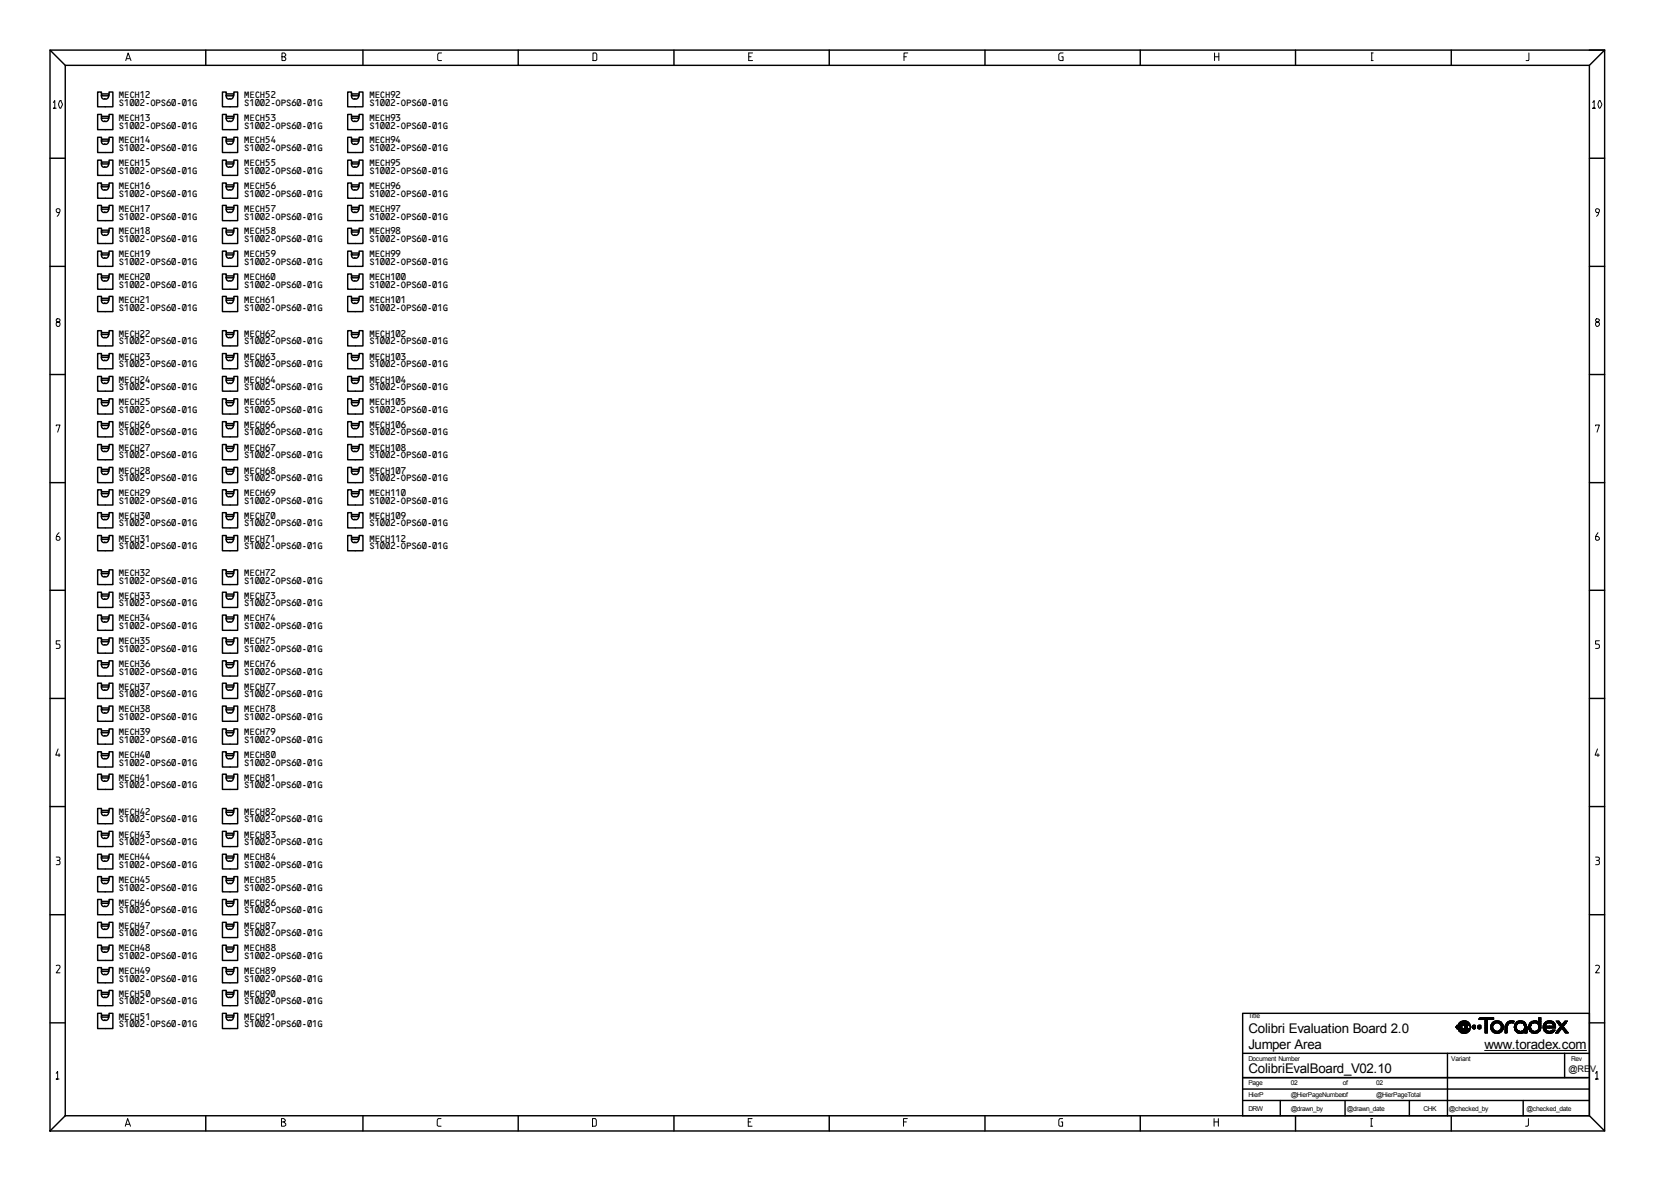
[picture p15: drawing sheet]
<svg xmlns="http://www.w3.org/2000/svg" width="297mm" height="210mm" viewBox="0 0 297 210" stroke-linecap="round" stroke-linejoin="round" font-family="sans-serif">
<defs><g id="words">
<g font-size="2.4">
<text x="221.9" y="183.7">Colibri Evaluation Board 2.0</text>
<text x="221.9" y="190.7">ColibriEvalBoard_V02.10</text>
<text x="221.9" y="186.4">Jumper Area</text>
<text x="222" y="186.4">.</text>
<text x="263.9" y="186.5">www.toradex.com</text>
</g>
<g font-size="1.8">
<text x="21.1" y="17.5">MECH12</text>
<text x="43.3" y="17.5">MECH52</text>
<text x="65.6" y="17.5">MECH92</text>
<text x="21.1" y="18.8">S1002-OPS60-01G</text>
<text x="21.1" y="22.9">S1002-OPS60-01G</text>
<text x="21.1" y="21.5">MECH13</text>
<text x="43.3" y="18.8">S1002-OPS60-01G</text>
<text x="43.3" y="21.5">MECH53</text>
<text x="43.3" y="22.9">S1002-OPS60-01G</text>
<text x="65.6" y="18.8">S1002-OPS60-01G</text>
<text x="65.6" y="21.5">MECH93</text>
<text x="65.6" y="22.9">S1002-OPS60-01G</text>
<text x="21.1" y="26.9">S1002-OPS60-01G</text>
<text x="21.1" y="25.5">MECH14</text>
<text x="21.1" y="29.6">MECH15</text>
<text x="43.3" y="25.5">MECH54</text>
<text x="43.3" y="26.9">S1002-OPS60-01G</text>
<text x="43.3" y="29.6">MECH55</text>
<text x="65.6" y="25.5">MECH94</text>
<text x="65.6" y="26.9">S1002-OPS60-01G</text>
<text x="65.6" y="29.6">MECH95</text>
<text x="21.1" y="30.9">S1002-OPS60-01G</text>
<text x="21.1" y="35">S1002-OPS60-01G</text>
<text x="21.1" y="33.6">MECH16</text>
<text x="43.3" y="30.9">S1002-OPS60-01G</text>
<text x="43.3" y="33.6">MECH56</text>
<text x="43.3" y="35">S1002-OPS60-01G</text>
<text x="65.6" y="30.9">S1002-OPS60-01G</text>
<text x="65.6" y="33.6">MECH96</text>
<text x="65.6" y="35">S1002-OPS60-01G</text>
<text x="21.1" y="39">S1002-OPS60-01G</text>
<text x="21.1" y="37.7">MECH17</text>
<text x="21.1" y="41.7">MECH18</text>
<text x="43.3" y="37.7">MECH57</text>
<text x="43.3" y="39">S1002-OPS60-01G</text>
<text x="43.3" y="41.7">MECH58</text>
<text x="65.6" y="37.7">MECH97</text>
<text x="65.6" y="39">S1002-OPS60-01G</text>
<text x="65.6" y="41.7">MECH98</text>
<text x="21.1" y="43">S1002-OPS60-01G</text>
<text x="21.1" y="47.1">S1002-OPS60-01G</text>
<text x="21.1" y="45.7">MECH19</text>
<text x="43.3" y="43">S1002-OPS60-01G</text>
<text x="43.3" y="45.7">MECH59</text>
<text x="43.3" y="47.1">S1002-OPS60-01G</text>
<text x="65.6" y="43">S1002-OPS60-01G</text>
<text x="65.6" y="45.7">MECH99</text>
<text x="65.6" y="47.1">S1002-OPS60-01G</text>
<text x="21.1" y="51.2">S1002-OPS60-01G</text>
<text x="21.1" y="49.8">MECH20</text>
<text x="21.1" y="53.9">MECH21</text>
<text x="43.3" y="49.8">MECH60</text>
<text x="43.3" y="51.2">S1002-OPS60-01G</text>
<text x="43.3" y="53.9">MECH61</text>
<text x="65.6" y="49.8">MECH100</text>
<text x="65.6" y="51.2">S1002-OPS60-01G</text>
<text x="65.6" y="53.9">MECH101</text>
<text x="21.1" y="55.2">S1002-OPS60-01G</text>
<text x="21.1" y="59.9">MECH22</text>
<text x="43.3" y="55.2">S1002-OPS60-01G</text>
<text x="43.3" y="59.9">MECH62</text>
<text x="65.6" y="55.2">S1002-OPS60-01G</text>
<text x="65.6" y="59.9">MECH102</text>
<text x="21.1" y="61.2">S1002-OPS60-01G</text>
<text x="21.1" y="65.3">S1002-OPS60-01G</text>
<text x="21.1" y="63.9">MECH23</text>
<text x="43.3" y="61.2">S1002-OPS60-01G</text>
<text x="43.3" y="63.9">MECH63</text>
<text x="43.3" y="65.3">S1002-OPS60-01G</text>
<text x="65.6" y="61.2">S1002-OPS60-01G</text>
<text x="65.6" y="65.3">S1002-OPS60-01G</text>
<text x="65.6" y="63.9">MECH103</text>
<text x="21.1" y="69.4">S1002-OPS60-01G</text>
<text x="21.1" y="68">MECH24</text>
<text x="43.3" y="68">MECH64</text>
<text x="43.3" y="69.4">S1002-OPS60-01G</text>
<text x="65.6" y="69.4">S1002-OPS60-01G</text>
<text x="65.6" y="68">MECH104</text>
<text x="21.1" y="73.4">S1002-OPS60-01G</text>
<text x="21.1" y="72.1">MECH25</text>
<text x="21.1" y="77.4">S1002-OPS60-01G</text>
<text x="21.1" y="76">MECH26</text>
<text x="43.3" y="72.1">MECH65</text>
<text x="43.3" y="73.4">S1002-OPS60-01G</text>
<text x="43.3" y="76">MECH66</text>
<text x="43.3" y="77.4">S1002-OPS60-01G</text>
<text x="65.6" y="73.4">S1002-OPS60-01G</text>
<text x="65.6" y="72.1">MECH105</text>
<text x="65.6" y="77.4">S1002-OPS60-01G</text>
<text x="65.6" y="76">MECH106</text>
<text x="21.1" y="81.5">S1002-OPS60-01G</text>
<text x="21.1" y="80.1">MECH27</text>
<text x="43.3" y="81.5">S1002-OPS60-01G</text>
<text x="43.3" y="80.1">MECH67</text>
<text x="65.6" y="80.1">MECH108</text>
<text x="65.6" y="81.5">S1002-OPS60-01G</text>
<text x="21.1" y="85.5">S1002-OPS60-01G</text>
<text x="21.1" y="84.2">MECH28</text>
<text x="21.1" y="89.6">S1002-OPS60-01G</text>
<text x="21.1" y="88.2">MECH29</text>
<text x="43.3" y="85.5">S1002-OPS60-01G</text>
<text x="43.3" y="84.2">MECH68</text>
<text x="43.3" y="89.6">S1002-OPS60-01G</text>
<text x="43.3" y="88.2">MECH69</text>
<text x="65.6" y="84.2">MECH107</text>
<text x="65.6" y="85.5">S1002-OPS60-01G</text>
<text x="65.6" y="89.6">S1002-OPS60-01G</text>
<text x="65.6" y="88.2">MECH110</text>
<text x="21.1" y="93.6">S1002-OPS60-01G</text>
<text x="21.1" y="92.2">MECH30</text>
<text x="43.3" y="93.6">S1002-OPS60-01G</text>
<text x="43.3" y="92.2">MECH70</text>
<text x="65.6" y="93.6">S1002-OPS60-01G</text>
<text x="65.6" y="92.2">MECH109</text>
<text x="21.1" y="97.6">S1002-OPS60-01G</text>
<text x="21.1" y="96.3">MECH31</text>
<text x="43.3" y="97.6">S1002-OPS60-01G</text>
<text x="43.3" y="96.3">MECH71</text>
<text x="65.6" y="97.6">S1002-OPS60-01G</text>
<text x="65.6" y="96.3">MECH112</text>
<text x="21.1" y="103.7">S1002-OPS60-01G</text>
<text x="21.1" y="102.4">MECH32</text>
<text x="21.1" y="107.8">S1002-OPS60-01G</text>
<text x="21.1" y="106.4">MECH33</text>
<text x="43.3" y="103.7">S1002-OPS60-01G</text>
<text x="43.3" y="102.4">MECH72</text>
<text x="43.3" y="107.8">S1002-OPS60-01G</text>
<text x="43.3" y="106.4">MECH73</text>
<text x="21.1" y="111.8">S1002-OPS60-01G</text>
<text x="21.1" y="110.4">MECH34</text>
<text x="43.3" y="111.8">S1002-OPS60-01G</text>
<text x="43.3" y="110.4">MECH74</text>
<text x="21.1" y="115.8">S1002-OPS60-01G</text>
<text x="21.1" y="114.5">MECH35</text>
<text x="21.1" y="119.9">S1002-OPS60-01G</text>
<text x="21.1" y="118.5">MECH36</text>
<text x="43.3" y="115.8">S1002-OPS60-01G</text>
<text x="43.3" y="114.5">MECH75</text>
<text x="43.3" y="119.9">S1002-OPS60-01G</text>
<text x="43.3" y="118.5">MECH76</text>
<text x="21.1" y="124">S1002-OPS60-01G</text>
<text x="21.1" y="122.6">MECH37</text>
<text x="43.3" y="124">S1002-OPS60-01G</text>
<text x="43.3" y="122.6">MECH77</text>
<text x="21.1" y="127.9">S1002-OPS60-01G</text>
<text x="21.1" y="126.6">MECH38</text>
<text x="21.1" y="130.7">MECH39</text>
<text x="43.3" y="127.9">S1002-OPS60-01G</text>
<text x="43.3" y="126.6">MECH78</text>
<text x="43.3" y="130.7">MECH79</text>
<text x="21.1" y="132">S1002-OPS60-01G</text>
<text x="21.1" y="136.1">S1002-OPS60-01G</text>
<text x="21.1" y="134.7">MECH40</text>
<text x="43.3" y="132">S1002-OPS60-01G</text>
<text x="43.3" y="136.1">S1002-OPS60-01G</text>
<text x="43.3" y="134.7">MECH80</text>
<text x="21.1" y="140.1">S1002-OPS60-01G</text>
<text x="21.1" y="138.8">MECH41</text>
<text x="43.3" y="140.1">S1002-OPS60-01G</text>
<text x="43.3" y="138.8">MECH81</text>
<text x="21.1" y="146.1">S1002-OPS60-01G</text>
<text x="21.1" y="144.8">MECH42</text>
<text x="21.1" y="148.9">MECH43</text>
<text x="43.3" y="146.1">S1002-OPS60-01G</text>
<text x="43.3" y="144.8">MECH82</text>
<text x="43.3" y="148.9">MECH83</text>
<text x="21.1" y="150.2">S1002-OPS60-01G</text>
<text x="21.1" y="154.3">S1002-OPS60-01G</text>
<text x="21.1" y="152.9">MECH44</text>
<text x="43.3" y="150.2">S1002-OPS60-01G</text>
<text x="43.3" y="154.3">S1002-OPS60-01G</text>
<text x="43.3" y="152.9">MECH84</text>
<text x="21.1" y="158.3">S1002-OPS60-01G</text>
<text x="21.1" y="157">MECH45</text>
<text x="21.1" y="161">MECH46</text>
<text x="43.3" y="158.3">S1002-OPS60-01G</text>
<text x="43.3" y="157">MECH85</text>
<text x="43.3" y="161">MECH86</text>
<text x="21.1" y="162.3">S1002-OPS60-01G</text>
<text x="21.1" y="166.4">S1002-OPS60-01G</text>
<text x="21.1" y="165">MECH47</text>
<text x="43.3" y="162.3">S1002-OPS60-01G</text>
<text x="43.3" y="166.4">S1002-OPS60-01G</text>
<text x="43.3" y="165">MECH87</text>
<text x="21.1" y="170.4">S1002-OPS60-01G</text>
<text x="21.1" y="169.1">MECH48</text>
<text x="21.1" y="173.2">MECH49</text>
<text x="43.3" y="169.1">MECH88</text>
<text x="43.3" y="170.4">S1002-OPS60-01G</text>
<text x="43.3" y="173.2">MECH89</text>
<text x="21.1" y="174.5">S1002-OPS60-01G</text>
<text x="21.1" y="178.5">S1002-OPS60-01G</text>
<text x="21.1" y="177.1">MECH50</text>
<text x="43.3" y="174.5">S1002-OPS60-01G</text>
<text x="43.3" y="177.1">MECH90</text>
<text x="43.3" y="178.5">S1002-OPS60-01G</text>
<text x="21.1" y="182.6">S1002-OPS60-01G</text>
<text x="21.1" y="181.2">MECH51</text>
<text x="43.3" y="181.2">MECH91</text>
<text x="43.3" y="182.6">S1002-OPS60-01G</text>
</g>
<text font-size="1.6" x="278.8" y="190.5">@REV</text>
<g font-size="1.2">
<text x="221.9" y="180.9">Title</text>
<text x="221.9" y="188.7">Document Number</text>
<text x="258" y="188.7">Variant</text>
<text x="279.3" y="188.7">Rev</text>
<text x="221.9" y="192.8">Page</text>
<text x="221.9" y="194.9">HierP</text>
<text x="221.9" y="197.5">DRW</text>
<text x="229.4" y="197.5">@drawn_by</text>
<text x="229.4" y="194.9">@HierPageNumberof</text>
<text x="229.4" y="192.8">02</text>
<text x="238.7" y="192.8">of</text>
<text x="239.4" y="197.5">@drawn_date</text>
<text x="244.6" y="194.9">@HierPageTotal</text>
<text x="244.6" y="192.8">02</text>
<text x="253.1" y="197.5">CHK</text>
<text x="257.6" y="197.5">@checked_by</text>
<text x="271.4" y="197.5">@checked_date</text>
</g>
</g></defs>
<g fill="none" stroke="#000" stroke-width=".25">
<path d="M8.9 8.9h276.3v192.1h-276.3zM8.9 8.9l2.7 2.7M11.6 11.6h270.9v186.7h-270.9zM18 16.7v-.3h-.6v2.6h2.7v-2.6h-.7v.3M18 16.9a.51 .51 0 0 0 .2 .6 .51 .51 0 0 0 .5 .1 .47 .47 0 0 0 .6-.5l-.1-.2M18 16.7h1.4v.3h-1.4zM36.6 8.9v2.7M40.2 16.7v-.3h-.7v2.6h2.7v-2.6h-.6v.3M40.2 16.9v.1a.47 .47 0 0 0 .6 .6v-.1M40.2 16.7h1.4v.3h-1.4zM41.4 16.9v.1a.47 .47 0 0 1-.4 .6l-.1-.1M62.5 16.7v-.3h-.7v2.6h2.7v-2.6h-.7v.3"/>
<path d="M62.5 16.9a.51 .51 0 0 0 .1 .6 .51 .51 0 0 0 .6 .1 .47 .47 0 0 0 .6-.5l-.1-.2M62.5 16.7h1.3v.3h-1.3zM64.5 8.9v2.7M92.1 8.9v2.7M119.8 8.9v2.7M147.4 8.9v2.7M175.1 8.9v2.7M202.7 8.9v2.7M230.3 8.9v2.7M258 8.9v2.7M282.5 8.9h2.7l-2.7 2.7M8.9 28.1h2.7"/>
<path d="M18 20.7v-.4h-.6v2.7h2.7v-2.7h-.7v.4M18 21a.49 .49 0 0 0 .7 .6 .47 .47 0 0 0 .6-.5l-.1-.1M18 20.7h1.4v.3h-1.4zM18 24.7v-.3h-.6v2.7h2.7v-2.7h-.7v.3M18 25a.51 .51 0 0 0 .2 .5 .51 .51 0 0 0 .5 .1 .47 .47 0 0 0 .6-.4l-.1-.2M18 24.7h1.4v.4h-1.4zM18 28.8v-.3h-.6v2.7h2.7v-2.7h-.7v.3M18 29.1a.51 .51 0 0 0 .2 .5 .51 .51 0 0 0 .5 .1 .47 .47 0 0 0 .6-.5l-.1-.1M18 28.8h1.4v.3h-1.4zM18 32.9v-.4h-.6v2.7h2.7v-2.7h-.7v.4M18 33.1a.51 .51 0 0 0 .2 .6 .51 .51 0 0 0 .5 .1 .47 .47 0 0 0 .6-.5l-.1-.2M18 32.9h1.4v.3h-1.4z"/>
<path d="M18 36.8v-.3h-.6v2.7h2.7v-2.7h-.7v.3M18 37.2a.49 .49 0 0 0 .7 .5 .47 .47 0 0 0 .6-.4l-.1-.1M18 36.8h1.4v.4h-1.4zM40.2 20.7v-.4h-.7v2.7h2.7v-2.7h-.6v.4M40.2 21v.1a.5 .5 0 0 0 .5 .5l.1-.1M40.2 20.7h1.4v.3h-1.4zM40.2 24.7v-.3h-.7v2.7h2.7v-2.7h-.6v.3M40.2 25v.1a.47 .47 0 0 0 .6 .5M40.2 24.7h1.4v.4h-1.4zM40.2 28.8v-.3h-.7v2.7h2.7v-2.7h-.6v.3M40.2 29.1a.47 .47 0 0 0 .6 .6v-.1M40.2 28.8h1.4v.3h-1.4z"/>
<path d="M40.2 32.9v-.4h-.7v2.7h2.7v-2.7h-.6v.4M40.2 33.1v.1a.47 .47 0 0 0 .6 .6v-.1M40.2 32.9h1.4v.3h-1.4zM40.2 36.8v-.3h-.7v2.7h2.7v-2.7h-.6v.3M40.2 37.2a.5 .5 0 0 0 .5 .6l.1-.1M40.2 36.8h1.4v.4h-1.4zM41.4 21v.1a.46 .46 0 0 1-.4 .5l-.1-.1M41.4 25v.1a.47 .47 0 0 1-.4 .6l-.1-.1M41.4 29.1a.47 .47 0 0 1-.4 .6l-.1-.1M41.4 33.1v.1a.47 .47 0 0 1-.4 .6l-.1-.1M41.4 37.2a.46 .46 0 0 1-.4 .6l-.1-.1M62.5 20.7v-.4h-.7v2.7h2.7v-2.7h-.7v.4"/>
<path d="M62.5 21a.49 .49 0 0 0 .7 .6 .47 .47 0 0 0 .6-.5l-.1-.1M62.5 20.7h1.3v.3h-1.3zM62.5 24.7v-.3h-.7v2.7h2.7v-2.7h-.7v.3M62.5 25a.51 .51 0 0 0 .1 .5 .51 .51 0 0 0 .6 .1 .47 .47 0 0 0 .6-.4l-.1-.2M62.5 24.7h1.3v.4h-1.3zM62.5 28.8v-.3h-.7v2.7h2.7v-2.7h-.7v.3M62.5 29.1a.51 .51 0 0 0 .1 .5 .51 .51 0 0 0 .6 .1 .47 .47 0 0 0 .6-.5l-.1-.1M62.5 28.8h1.3v.3h-1.3zM62.5 32.9v-.4h-.7v2.7h2.7v-2.7h-.7v.4M62.5 33.1a.51 .51 0 0 0 .1 .6 .51 .51 0 0 0 .6 .1 .47 .47 0 0 0 .6-.5l-.1-.2M62.5 32.9h1.3v.3h-1.3zM62.5 36.8v-.3h-.7v2.7h2.7v-2.7h-.7v.3"/>
<path d="M62.5 37.2a.49 .49 0 0 0 .7 .5 .47 .47 0 0 0 .6-.4l-.1-.1M62.5 36.8h1.3v.4h-1.3zM282.5 28.1h2.7M8.9 47.3h2.7M18 40.9v-.3h-.6v2.7h2.7v-2.7h-.7v.3M18 41.2a.51 .51 0 0 0 .2 .5 .51 .51 0 0 0 .5 .1 .47 .47 0 0 0 .6-.5l-.1-.1M18 40.9h1.4v.3h-1.4zM18 45v-.4h-.6v2.7h2.7v-2.7h-.7v.4M18 45.2a.51 .51 0 0 0 .2 .6 .51 .51 0 0 0 .5 .1 .47 .47 0 0 0 .6-.5l-.1-.2M18 45h1.4v.3h-1.4zM18 49v-.3h-.6v2.7h2.7v-2.7h-.7v.3M18 49.3a.51 .51 0 0 0 .2 .5 .51 .51 0 0 0 .5 .1 .47 .47 0 0 0 .6-.4l-.1-.2"/>
<path d="M18 49h1.4v.4h-1.4zM18 53v-.3h-.6v2.7h2.7v-2.7h-.7v.3M18 53.4a.49 .49 0 0 0 .7 .5 .47 .47 0 0 0 .6-.5h-.1M18 53h1.4v.4h-1.4zM18 59.1v-.3h-.6v2.7h2.7v-2.7h-.7v.3M18 59.4a.51 .51 0 0 0 .2 .5 .51 .51 0 0 0 .5 .1 .47 .47 0 0 0 .6-.5l-.1-.1M18 59.1h1.4v.4h-1.4zM40.2 40.9v-.3h-.7v2.7h2.7v-2.7h-.6v.3M40.2 41.2a.47 .47 0 0 0 .6 .6M40.2 40.9h1.4v.3h-1.4zM40.2 45v-.4h-.7v2.7h2.7v-2.7h-.6v.4M40.2 45.2v.1a.47 .47 0 0 0 .6 .6v-.1"/>
<path d="M40.2 45h1.4v.3h-1.4zM40.2 49v-.3h-.7v2.7h2.7v-2.7h-.6v.3M40.2 49.3v.1a.47 .47 0 0 0 .6 .5M40.2 49h1.4v.4h-1.4zM40.2 53v-.3h-.7v2.7h2.7v-2.7h-.6v.3M40.2 53.4a.5 .5 0 0 0 .5 .5h.1M40.2 53h1.4v.4h-1.4zM40.2 59.1v-.3h-.7v2.7h2.7v-2.7h-.6v.3M40.2 59.4v.1a.47 .47 0 0 0 .6 .5M40.2 59.1h1.4v.4h-1.4zM41.4 41.2a.47 .47 0 0 1-.4 .6h-.1M41.4 45.2v.1a.47 .47 0 0 1-.4 .6l-.1-.1"/>
<path d="M41.4 49.3v.1a.47 .47 0 0 1-.4 .6l-.1-.1M41.4 53.4a.46 .46 0 0 1-.4 .5h-.1M41.4 59.4v.1a.47 .47 0 0 1-.4 .5h-.1M62.5 40.9v-.3h-.7v2.7h2.7v-2.7h-.7v.3M62.5 41.2a.51 .51 0 0 0 .1 .5 .51 .51 0 0 0 .6 .1 .47 .47 0 0 0 .6-.5l-.1-.1M62.5 40.9h1.3v.3h-1.3zM62.5 45v-.4h-.7v2.7h2.7v-2.7h-.7v.4M62.5 45.2a.51 .51 0 0 0 .1 .6 .51 .51 0 0 0 .6 .1 .47 .47 0 0 0 .6-.5l-.1-.2M62.5 45h1.3v.3h-1.3zM62.5 49v-.3h-.7v2.7h2.7v-2.7h-.7v.3M62.5 49.3a.51 .51 0 0 0 .1 .5 .51 .51 0 0 0 .6 .1 .47 .47 0 0 0 .6-.4l-.1-.2M62.5 49h1.3v.4h-1.3z"/>
<path d="M62.5 53v-.3h-.7v2.7h2.7v-2.7h-.7v.3M62.5 53.4a.49 .49 0 0 0 .7 .5 .47 .47 0 0 0 .6-.5h-.1M62.5 53h1.3v.4h-1.3zM62.5 59.1v-.3h-.7v2.7h2.7v-2.7h-.7v.3M62.5 59.4a.51 .51 0 0 0 .1 .5 .51 .51 0 0 0 .6 .1 .47 .47 0 0 0 .6-.5l-.1-.1M62.5 59.1h1.3v.4h-1.3zM282.5 47.3h2.7M8.9 66.6h2.7M18 63.2v-.4h-.6v2.7h2.7v-2.7h-.7v.4M18 63.4a.51 .51 0 0 0 .2 .6 .51 .51 0 0 0 .5 .1 .47 .47 0 0 0 .6-.5l-.1-.2M18 63.2h1.4v.3h-1.4zM18 67.2v-.3h-.6v2.6h2.7v-2.6h-.7v.3"/>
<path d="M18 67.5a.51 .51 0 0 0 .2 .5 .51 .51 0 0 0 .5 .1 .47 .47 0 0 0 .6-.4l-.1-.2M18 67.2h1.4v.4h-1.4zM18 71.2v-.3h-.6v2.7h2.7v-2.7h-.7v.3M18 71.6a.49 .49 0 0 0 .7 .5 .47 .47 0 0 0 .6-.5h-.1M18 71.2h1.4v.4h-1.4zM18 75.3v-.4h-.6v2.8h2.7v-2.8h-.7v.4M18 75.5a.51 .51 0 0 0 .2 .6 .51 .51 0 0 0 .5 .1 .47 .47 0 0 0 .6-.5l-.1-.2M18 75.3h1.4v.3h-1.4zM18 79.3v-.3h-.6v2.7h2.7v-2.7h-.7v.3M18 79.6a.51 .51 0 0 0 .2 .5 .51 .51 0 0 0 .5 .1 .47 .47 0 0 0 .6-.4l-.1-.2M18 79.3h1.4v.4h-1.4zM40.2 63.2v-.4h-.7v2.7h2.7v-2.7h-.6v.4"/>
<path d="M40.2 63.4v.1a.47 .47 0 0 0 .6 .6v-.1M40.2 63.2h1.4v.3h-1.4zM40.2 67.2v-.3h-.7v2.6h2.7v-2.6h-.6v.3M40.2 67.5v.1a.47 .47 0 0 0 .6 .5M40.2 67.2h1.4v.4h-1.4zM40.2 71.2v-.3h-.7v2.7h2.7v-2.7h-.6v.3M40.2 71.6a.5 .5 0 0 0 .5 .6l.1-.1M40.2 71.2h1.4v.4h-1.4zM40.2 75.3v-.4h-.7v2.8h2.7v-2.8h-.6v.4M40.2 75.5v.1a.47 .47 0 0 0 .6 .6v-.1M40.2 75.3h1.4v.3h-1.4zM40.2 79.3v-.3h-.7v2.7h2.7v-2.7h-.6v.3"/>
<path d="M40.2 79.6v.1a.47 .47 0 0 0 .6 .5M40.2 79.3h1.4v.4h-1.4zM41.4 63.4v.1a.47 .47 0 0 1-.4 .6l-.1-.1M41.4 67.5v.1a.47 .47 0 0 1-.4 .6l-.1-.1M41.4 71.6a.46 .46 0 0 1-.4 .6l-.1-.1M41.4 75.5v.1a.47 .47 0 0 1-.4 .6l-.1-.1M41.4 79.6v.1a.47 .47 0 0 1-.4 .6l-.1-.1M62.5 63.2v-.4h-.7v2.7h2.7v-2.7h-.7v.4M62.5 63.4a.51 .51 0 0 0 .1 .6 .51 .51 0 0 0 .6 .1 .47 .47 0 0 0 .6-.5l-.1-.2M62.5 63.2h1.3v.3h-1.3zM62.5 67.2v-.3h-.7v2.6h2.7v-2.6h-.7v.3M62.5 67.5a.51 .51 0 0 0 .1 .5 .51 .51 0 0 0 .6 .1 .47 .47 0 0 0 .6-.4l-.1-.2"/>
<path d="M62.5 67.2h1.3v.4h-1.3zM62.5 71.2v-.3h-.7v2.7h2.7v-2.7h-.7v.3M62.5 71.6a.49 .49 0 0 0 .7 .5 .47 .47 0 0 0 .6-.5h-.1M62.5 71.2h1.3v.4h-1.3zM62.5 75.3v-.4h-.7v2.8h2.7v-2.8h-.7v.4M62.5 75.5a.51 .51 0 0 0 .1 .6 .51 .51 0 0 0 .6 .1 .47 .47 0 0 0 .6-.5l-.1-.2M62.5 75.3h1.3v.3h-1.3zM62.5 79.3v-.3h-.7v2.7h2.7v-2.7h-.7v.3M62.5 79.6a.51 .51 0 0 0 .1 .5 .51 .51 0 0 0 .6 .1 .47 .47 0 0 0 .6-.4l-.1-.2M62.5 79.3h1.3v.4h-1.3zM282.5 66.6h2.7M8.9 85.8h2.7"/>
<path d="M18 83.4v-.3h-.6v2.7h2.7v-2.7h-.7v.3M18 83.7a.51 .51 0 0 0 .2 .5 .51 .51 0 0 0 .5 .1 .47 .47 0 0 0 .6-.5l-.1-.1M18 83.4h1.4v.3h-1.4zM18 87.4v-.3h-.6v2.7h2.7v-2.7h-.7v.3M18 87.7a.49 .49 0 0 0 .7 .6 .47 .47 0 0 0 .6-.5l-.1-.1M18 87.4h1.4v.3h-1.4zM18 91.5v-.4h-.6v2.7h2.7v-2.7h-.7v.4M18 91.7a.51 .51 0 0 0 .2 .5 .51 .51 0 0 0 .5 .1 .47 .47 0 0 0 .6-.4l-.1-.2M18 91.5h1.4v.3h-1.4zM18 95.5v-.3h-.6v2.7h2.7v-2.7h-.7v.3M18 95.8a.51 .51 0 0 0 .2 .5 .51 .51 0 0 0 .5 .1 .47 .47 0 0 0 .6-.5l-.1-.1M18 95.5h1.4v.4h-1.4z"/>
<path d="M40.2 83.4v-.3h-.7v2.7h2.7v-2.7h-.6v.3M40.2 83.7a.47 .47 0 0 0 .6 .6M40.2 83.4h1.4v.3h-1.4zM40.2 87.4v-.3h-.7v2.7h2.7v-2.7h-.6v.3M40.2 87.7v.1a.5 .5 0 0 0 .5 .5l.1-.1M40.2 87.4h1.4v.3h-1.4zM40.2 91.5v-.4h-.7v2.7h2.7v-2.7h-.6v.4M40.2 91.7v.1a.47 .47 0 0 0 .6 .5M40.2 91.5h1.4v.3h-1.4zM40.2 95.5v-.3h-.7v2.7h2.7v-2.7h-.6v.3M40.2 95.8v.1a.47 .47 0 0 0 .6 .5M40.2 95.5h1.4v.4h-1.4z"/>
<path d="M41.4 83.7a.47 .47 0 0 1-.4 .6h-.1M41.4 87.7v.1a.46 .46 0 0 1-.4 .5l-.1-.1M41.4 91.7v.1a.47 .47 0 0 1-.4 .6l-.1-.1M41.4 95.8v.1a.47 .47 0 0 1-.4 .5h-.1M62.5 83.4v-.3h-.7v2.7h2.7v-2.7h-.7v.3M62.5 83.7a.51 .51 0 0 0 .1 .5 .51 .51 0 0 0 .6 .1 .47 .47 0 0 0 .6-.5l-.1-.1M62.5 83.4h1.3v.3h-1.3zM62.5 87.4v-.3h-.7v2.7h2.7v-2.7h-.7v.3M62.5 87.7a.49 .49 0 0 0 .7 .6 .47 .47 0 0 0 .6-.5l-.1-.1M62.5 87.4h1.3v.3h-1.3zM62.5 91.5v-.4h-.7v2.7h2.7v-2.7h-.7v.4M62.5 91.7a.51 .51 0 0 0 .1 .5 .51 .51 0 0 0 .6 .1 .47 .47 0 0 0 .6-.4l-.1-.2"/>
<path d="M62.5 91.5h1.3v.3h-1.3zM62.5 95.5v-.3h-.7v2.7h2.7v-2.7h-.7v.3M62.5 95.8a.51 .51 0 0 0 .1 .5 .51 .51 0 0 0 .6 .1 .47 .47 0 0 0 .6-.5l-.1-.1M62.5 95.5h1.3v.4h-1.3zM282.5 85.8h2.7M8.9 104.9h2.7M18 101.6v-.3h-.6v2.6h2.7v-2.6h-.7v.3M18 101.9a.51 .51 0 0 0 .2 .5 .51 .51 0 0 0 .5 .1 .47 .47 0 0 0 .6-.5l-.1-.1M18 101.6h1.4v.4h-1.4zM18 105.6v-.3h-.6v2.7h2.7v-2.7h-.7v.3M18 105.9a.49 .49 0 0 0 .7 .6 .47 .47 0 0 0 .6-.5l-.1-.1M18 105.6h1.4v.3h-1.4z"/>
<path d="M18 109.7v-.4h-.6v2.7h2.7v-2.7h-.7v.4M18 109.9a.51 .51 0 0 0 .2 .5 .51 .51 0 0 0 .5 .1 .47 .47 0 0 0 .6-.4l-.1-.2M18 109.7h1.4v.3h-1.4zM18 113.7v-.3h-.6v2.7h2.7v-2.7h-.7v.3M18 114a.51 .51 0 0 0 .2 .5 .51 .51 0 0 0 .5 .1 .47 .47 0 0 0 .6-.5l-.1-.1M18 113.7h1.4v.4h-1.4zM18 117.8v-.4h-.6v2.8h2.7v-2.8h-.7v.4M18 118a.51 .51 0 0 0 .2 .6 .51 .51 0 0 0 .5 .1 .47 .47 0 0 0 .6-.5l-.1-.2M18 117.8h1.4v.3h-1.4zM40.2 101.6v-.3h-.7v2.6h2.7v-2.6h-.6v.3M40.2 101.9v.1a.47 .47 0 0 0 .6 .5M40.2 101.6h1.4v.4h-1.4z"/>
<path d="M40.2 105.6v-.3h-.7v2.7h2.7v-2.7h-.6v.3M40.2 105.9v.1a.5 .5 0 0 0 .5 .5l.1-.1M40.2 105.6h1.4v.3h-1.4zM40.2 109.7v-.4h-.7v2.7h2.7v-2.7h-.6v.4M40.2 109.9v.1a.47 .47 0 0 0 .6 .5M40.2 109.7h1.4v.3h-1.4zM40.2 113.7v-.3h-.7v2.7h2.7v-2.7h-.6v.3M40.2 114v.1a.47 .47 0 0 0 .6 .5M40.2 113.7h1.4v.4h-1.4zM40.2 117.8v-.4h-.7v2.8h2.7v-2.8h-.6v.4M40.2 118v.1a.47 .47 0 0 0 .6 .6v-.1M40.2 117.8h1.4v.3h-1.4z"/>
<path d="M41.4 101.9v.1a.47 .47 0 0 1-.4 .5h-.1M41.4 105.9v.1a.46 .46 0 0 1-.4 .5l-.1-.1M41.4 109.9v.1a.47 .47 0 0 1-.4 .6l-.1-.1M41.4 114v.1a.47 .47 0 0 1-.4 .6l-.1-.1M41.4 118v.1a.47 .47 0 0 1-.4 .6l-.1-.1M282.5 104.9h2.7M8.9 124.1h2.7M18 121.8v-.4h-.6v2.7h2.7v-2.7h-.7v.4M18 122.1a.49 .49 0 0 0 .7 .6 .47 .47 0 0 0 .6-.5l-.1-.1M18 121.8h1.4v.3h-1.4zM18 125.8v-.3h-.6v2.7h2.7v-2.7h-.7v.3M18 126.1a.51 .51 0 0 0 .2 .5 .51 .51 0 0 0 .5 .1 .47 .47 0 0 0 .6-.4l-.1-.2"/>
<path d="M18 125.8h1.4v.4h-1.4zM18 129.9v-.3h-.6v2.7h2.7v-2.7h-.7v.3M18 130.1a.51 .51 0 0 0 .2 .6 .51 .51 0 0 0 .5 .1 .47 .47 0 0 0 .6-.5l-.1-.2M18 129.9h1.4v.3h-1.4zM18 134v-.4h-.6v2.7h2.7v-2.7h-.7v.4M18 134.2a.51 .51 0 0 0 .2 .5 .51 .51 0 0 0 .5 .1 .47 .47 0 0 0 .6-.4l-.1-.2M18 134h1.4v.3h-1.4zM18 137.9v-.3h-.6v2.7h2.7v-2.7h-.7v.3M18 138.3a.49 .49 0 0 0 .7 .5 .47 .47 0 0 0 .6-.4l-.1-.1M18 137.9h1.4v.4h-1.4zM40.2 121.8v-.4h-.7v2.7h2.7v-2.7h-.6v.4M40.2 122.1a.5 .5 0 0 0 .5 .6l.1-.1"/>
<path d="M40.2 121.8h1.4v.3h-1.4zM40.2 125.8v-.3h-.7v2.7h2.7v-2.7h-.6v.3M40.2 126.1v.1a.47 .47 0 0 0 .6 .5M40.2 125.8h1.4v.4h-1.4zM40.2 129.9v-.3h-.7v2.7h2.7v-2.7h-.6v.3M40.2 130.1v.1a.47 .47 0 0 0 .6 .6v-.1M40.2 129.9h1.4v.3h-1.4zM40.2 134v-.4h-.7v2.7h2.7v-2.7h-.6v.4M40.2 134.2v.1a.47 .47 0 0 0 .6 .5M40.2 134h1.4v.3h-1.4zM40.2 137.9v-.3h-.7v2.7h2.7v-2.7h-.6v.3M40.2 138.3a.5 .5 0 0 0 .5 .6l.1-.1"/>
<path d="M40.2 137.9h1.4v.4h-1.4zM41.4 122.1a.46 .46 0 0 1-.4 .6l-.1-.1M41.4 126.1v.1a.47 .47 0 0 1-.4 .6l-.1-.1M41.4 130.1v.1a.47 .47 0 0 1-.4 .6l-.1-.1M41.4 134.2v.1a.47 .47 0 0 1-.4 .6l-.1-.1M41.4 138.3a.46 .46 0 0 1-.4 .6l-.1-.1M282.5 124.1h2.7M8.9 143.4h2.7M18 144v-.3h-.6v2.7h2.7v-2.7h-.7v.3M18 144.3a.51 .51 0 0 0 .2 .5 .51 .51 0 0 0 .5 .1 .47 .47 0 0 0 .6-.4l-.1-.2M18 144h1.4v.4h-1.4zM18 148.1v-.3h-.6v2.7h2.7v-2.7h-.7v.3"/>
<path d="M18 148.4a.51 .51 0 0 0 .2 .5 .51 .51 0 0 0 .5 .1 .47 .47 0 0 0 .6-.5l-.1-.1M18 148.1h1.4v.3h-1.4zM18 152.2v-.4h-.6v2.6h2.7v-2.6h-.7v.4M18 152.4a.51 .51 0 0 0 .2 .5 .51 .51 0 0 0 .5 .1 .47 .47 0 0 0 .6-.4l-.1-.2M18 152.2h1.4v.3h-1.4zM18 156.1v-.3h-.6v2.7h2.7v-2.7h-.7v.3M18 156.5a.49 .49 0 0 0 .7 .5 .47 .47 0 0 0 .6-.4l-.1-.1M18 156.1h1.4v.4h-1.4zM40.2 144v-.3h-.7v2.7h2.7v-2.7h-.6v.3M40.2 144.3v.1a.47 .47 0 0 0 .6 .5M40.2 144h1.4v.4h-1.4zM40.2 148.1v-.3h-.7v2.7h2.7v-2.7h-.6v.3"/>
<path d="M40.2 148.4a.47 .47 0 0 0 .6 .6v-.1M40.2 148.1h1.4v.3h-1.4zM40.2 152.2v-.4h-.7v2.6h2.7v-2.6h-.6v.4M40.2 152.4v.1a.47 .47 0 0 0 .6 .5M40.2 152.2h1.4v.3h-1.4zM40.2 156.1v-.3h-.7v2.7h2.7v-2.7h-.6v.3M40.2 156.5a.5 .5 0 0 0 .5 .6l.1-.1M40.2 156.1h1.4v.4h-1.4zM41.4 144.3v.1a.47 .47 0 0 1-.4 .6l-.1-.1M41.4 148.4a.47 .47 0 0 1-.4 .6l-.1-.1M41.4 152.4v.1a.47 .47 0 0 1-.4 .6l-.1-.1M41.4 156.5a.46 .46 0 0 1-.4 .6l-.1-.1"/>
<path d="M282.5 143.4h2.7M8.9 162.6h2.7M18 160.2v-.3h-.6v2.7h2.7v-2.7h-.7v.3M18 160.5a.51 .51 0 0 0 .2 .5 .51 .51 0 0 0 .5 .1 .47 .47 0 0 0 .6-.5l-.1-.1M18 160.2h1.4v.3h-1.4zM18 164.3v-.4h-.6v2.7h2.7v-2.7h-.7v.4M18 164.5a.51 .51 0 0 0 .2 .6 .51 .51 0 0 0 .5 .1 .47 .47 0 0 0 .6-.5l-.1-.2M18 164.3h1.4v.3h-1.4zM18 168.3v-.3h-.6v2.7h2.7v-2.7h-.7v.3M18 168.6a.51 .51 0 0 0 .2 .5 .51 .51 0 0 0 .5 .1 .47 .47 0 0 0 .6-.4l-.1-.2M18 168.3h1.4v.4h-1.4zM18 172.3v-.3h-.6v2.7h2.7v-2.7h-.7v.3"/>
<path d="M18 172.6a.49 .49 0 0 0 .7 .6 .47 .47 0 0 0 .6-.5l-.1-.1M18 172.3h1.4v.3h-1.4zM18 176.4v-.4h-.6v2.7h2.7v-2.7h-.7v.4M18 176.6a.51 .51 0 0 0 .2 .6 .51 .51 0 0 0 .5 .1 .47 .47 0 0 0 .6-.5l-.1-.2M18 176.4h1.4v.3h-1.4zM40.2 160.2v-.3h-.7v2.7h2.7v-2.7h-.6v.3M40.2 160.5a.47 .47 0 0 0 .6 .6M40.2 160.2h1.4v.3h-1.4zM40.2 164.3v-.4h-.7v2.7h2.7v-2.7h-.6v.4M40.2 164.5v.1a.47 .47 0 0 0 .6 .6v-.1M40.2 164.3h1.4v.3h-1.4zM40.2 168.3v-.3h-.7v2.7h2.7v-2.7h-.6v.3"/>
<path d="M40.2 168.6v.1a.47 .47 0 0 0 .6 .5M40.2 168.3h1.4v.4h-1.4zM40.2 172.3v-.3h-.7v2.7h2.7v-2.7h-.6v.3M40.2 172.6v.1a.5 .5 0 0 0 .5 .5h.1M40.2 172.3h1.4v.3h-1.4zM40.2 176.4v-.4h-.7v2.7h2.7v-2.7h-.6v.4M40.2 176.6v.1a.47 .47 0 0 0 .6 .6v-.1M40.2 176.4h1.4v.3h-1.4zM41.4 160.5a.47 .47 0 0 1-.4 .6h-.1M41.4 164.5v.1a.47 .47 0 0 1-.4 .6l-.1-.1M41.4 168.6v.1a.47 .47 0 0 1-.4 .6l-.1-.1M41.4 172.6v.1a.46 .46 0 0 1-.4 .5h-.1"/>
<path d="M41.4 176.6v.1a.47 .47 0 0 1-.4 .6l-.1-.1M282.5 162.6h2.7M8.9 181.8h2.7M11.6 198.3l-2.7 2.7M18 180.4v-.3h-.6v2.7h2.7v-2.7h-.7v.3M18 180.7a.51 .51 0 0 0 .2 .5 .51 .51 0 0 0 .5 .1 .47 .47 0 0 0 .6-.4l-.1-.2M18 180.4h1.4v.4h-1.4zM36.6 198.3v2.7M40.2 180.4v-.3h-.7v2.7h2.7v-2.7h-.6v.3M40.2 180.7v.1a.47 .47 0 0 0 .6 .5M40.2 180.4h1.4v.4h-1.4zM41.4 180.7v.1a.47 .47 0 0 1-.4 .6l-.1-.1"/>
<path d="M64.5 198.3v2.7M92.1 198.3v2.7M119.8 198.3v2.7M147.4 198.3v2.7M175.1 198.3v2.7M202.7 198.3v2.7M220.9 180.1h61.6v18.2h-61.6zM220.9 187.2h61.6M220.9 191.5h61.6M220.9 193.6h61.6M220.9 195.6h61.6M227.6 195.6v2.7"/>
<path d="M230.3 198.3v2.7M239.1 195.6v2.7M250.5 195.6v2.7M257.3 187.2v11.1M258 198.3v2.7M270.8 195.6v2.7M278.1 187.2v4.3M282.5 198.3l2.7 2.7M282.5 181.8h2.7"/>
</g>
<g fill="none" stroke="#000" stroke-width=".18">
<path d="M9.5 18.2l.2-.3v1.3h-.2h.5M10.6 18l.2-.1 .3 .6-.3 .7h-.1a1.05 1.05 0 0 1-.1-1.2zM22.4 10.8l.4-1.4 .5 1.4M22.5 10.4h.5M50.1 10.1h.4l.3-.3-.3-.4h-.4v1.4h.5l.2-.2v-.3l-.3-.2M78.5 9.4h-.5l-.2 .3v.9l.2 .2h.5M105.4 9.4h.5l.2 .3v.9l-.2 .2h-.5zM133.1 10.1h.4M133.8 9.4h-.7v1.4h.7M160.7 10.1h.4M161.4 9.4h-.7v1.4M189 9.4h-.5l-.3 .3v.9l.3 .2h.5v-.7h-.3"/>
<path d="M215.9 9.4v1.4M215.9 10.1h.8M216.7 9.4v1.4M243.8 10.8h.3M243.8 9.4h.3M243.8 9.4v1.4M271.8 9.4v1.2l-.1 .2h-.4M283.1 18.2l.3-.3v1.3h-.3h.5M284.2 18h.3l.2 .5-.2 .6-.2 .1a1.05 1.05 0 0 1-.1-1.2zM10.5 37.8h-.3l-.2-.3v-.2l.2-.2h.3a.82 .82 0 0 1-.1 1.1l-.2 .3M284.1 37.8h-.3l-.2-.3v-.2l.2-.2 .5 .2-.2 .9-.3 .3M10 56.8l.2 .4h.3l.2 .2v.4l-.2 .2h-.3l-.2-.2v-.4l.2-.2h.3l.2-.4-.2-.1h-.3z"/>
<path d="M283.8 56.7l-.2 .1 .2 .4 .5 .2v.4l-.2 .2h-.3l-.2-.2v-.4l.2-.2h.3l.2-.4zM10 75.7v-.2h.7l-.5 1.3M283.6 75.7v-.2h.7l-.4 1.3M10.5 94.7a.98 .98 0 0 0-.3 1.3h.3l.2-.1v-.3l-.2-.3h-.4M284.1 94.7a1.41 1.41 0 0 0-.5 1.2l.2 .1 .5-.1v-.3l-.2-.3h-.4M10.7 113.9h-.7v.6h.5l.2 .2v.4l-.2 .1h-.5M284.3 113.9h-.7v.6h.5l.2 .2-.1 .5h-.6M10.3 133.1l-.4 1.1h.8M10.5 134v.5M284 133.1l-.5 1.1h.8M284.1 134v.5M10 152.3h.5l.2 .2v.3l-.2 .1"/>
<path d="M10.2 152.9l.4 .1 .1 .5-.2 .2h-.5M283.6 152.3h.5l.2 .2v.3l-.2 .1M283.8 152.9l.4 .1 .1 .5-.2 .2h-.5M10 171.6l.5-.1 .2 .2v.3l-.7 .9h.7M283.6 171.6a.48 .48 0 0 1 .7 .1v.3l-.7 .9h.7M10 190.8l.2-.4v1.4h-.2h.5M22.4 199.8h.6M50 199.4h.5l.2-.2v-.1l-.2-.3h-.5v1.4h.5l.3-.2v-.3l-.3-.3M78.4 198.8h-.5l-.2 .3v.9l.2 .2h.5M105.3 198.8h.5l.2 .3v.9l-.2 .2h-.5zM133 199.4h.4M133.7 198.8h-.7v1.4h.7"/>
<path d="M160.6 199.4h.5M161.3 198.8h-.7v1.4M188.9 198.8h-.5l-.2 .3v.9l.2 .2h.5v-.8h-.3M215.8 199.4h.8M215.8 198.8v1.4M216.6 198.8v1.4M243.7 198.8h.3M243.8 198.8v1.4M258.8 182.5h1M258.8 182.6h1M258.8 182.5v.1h1M258.9 182.3h1"/>
<path d="M258.9 182.4h.9M258.9 182.7h1M258.9 182.7l.1 .1M258.9 182.6v.1M259 182.8h.9M259 182.8l2.3 .1M259.2 182.1h2.1M259.2 182h2.1M259.2 183h2.1M259.2 182.9l.1 .3M259.3 182h2M259.3 181.9h1.9"/>
<path d="M259.3 183.1h2M259.3 183.2h1.9M259.3 181.9l-.1 .3M259.3 183.2l.3 .3M259.4 181.8h1.7M259.4 183.3h1.7M259.5 181.7h1.5M259.6 181.6h1.3M259.6 183.4h1.3M259.6 183.5h1.3M259.6 181.6l-.3 .3M259.6 183.5l.2 .1"/>
<path d="M259.7 181.5h1.2M259.7 183.6h1.2M259.8 181.5l-.2 .1M259.8 182.4v.3l.2 .2M259.9 181.5h.7l.3 .1M259.9 183.6h.7M259.9 182.3l-.1 .1M259.9 182.2v.1M260.1 181.5h-.2M260.3 182.3h.6M260.3 182.9h.6M260.3 182.2v.2"/>
<path d="M260.3 182.7h.6M260.3 182.4l.1 .1M260.4 182.5h.4M260.4 182.6h.4M260.4 182.5v.1M260.8 182.6h-.5v.2M260.8 182.4v.2M260.8 182.6l.1 .1M260.9 182.7v.1M260.9 182.2v.2h-.6M260.9 181.6l.3 .3M260.9 183.5l-.1 .1"/>
<path d="M261.2 181.9l.1 .1M261.2 183.2l-.3 .3M261.3 182.3h.1M261.3 182l.1 .4M261.3 182.7h.1M261.3 182.8h.1M261.3 182.7v.1M261.3 182.9v.2M261.3 182.2l.1 .2M261.3 182.8l-.1 .1M261.3 183.1l-.1 .1M261.4 182.2h-2.4l-.2 .3"/>
<path d="M261.4 182.4v.3M261.4 182.6l-.1 .1M261.4 182.7l-.1 .2M261.7 182.5h.6M261.7 182.6h.6M261.7 182.6l.1 .1M261.8 182.3h.5M261.8 182.7h.5M261.8 182.3v.1M261.9 182.8h.3M262.3 182.4h-.6v.2M262.3 182.3v.5l-.5-.1"/>
<path d="M262.6 182.5h.6M262.6 182.6h.6M262.6 182.5v.1h.6M262.7 182.3l.5-.1v.6h-.5v-.2M262.7 182.3h.5M262.7 182.4h.5M262.7 182.7h.5M262.7 182.3v.1M262.7 182.4l-.1 .1M262.9 181.1h2.6M262.9 181h2.6M262.9 182.8h.2"/>
<path d="M263 180.9h2.5M263.1 180.9h2.4v.3h-2.6zM263.9 186.7h18.1M264 182.2h.4M264 182.1h.4M264 182h.4M264 181.9h.4M264 181.8h.4M264 181.7h.4M264 181.6h.4M264 181.5h.4M264 181.4h.4"/>
<path d="M264 181.3h.4M264 182.3h.4M264 182.4h.4M264 182.5h.4M264 182.6h.4M264 182.7h.4M264 182.8h.4M264 182.9h.4M264 183h.4M264 183.1h.4M264 183.2h.4M264 183.3h.4"/>
<path d="M264 183.4h.4M264 183.5h.4M264 181.2v2.4h.4v-2.4M265 182.2h.4M265 182.3h.3M265 182.4h.3M265 182.5h.3M265 182.6h.3M265 182.7h.3M265 182.8h.4M265 182.9h.5M265 182.2v.7"/>
<path d="M265 182.9l.1 .2M265.1 182.1h.4M265.1 182h.5M265.1 183h.4M265.1 183.1h.5M265.1 183.1l.2 .2M265.1 182l-.1 .2M265.2 182h.4M265.2 181.9h.7M265.2 183.1h.4M265.2 183.2l.7 .1M265.3 181.8h1.7"/>
<path d="M265.3 183.3h1.6M265.3 181.8l-.2 .2M265.3 183.3l.1 .2M265.3 181.7h1.6M265.3 183.4h1.6M265.3 182.3v.5l.3 .3M265.4 181.6h1.5M265.4 181.6l.4-.1a1.15 1.15 0 0 1 1.2 .4M265.4 183.5h1.4M265.4 181.6l-.1 .2M265.5 181.5h1.2M265.5 182.1l-.2 .2"/>
<path d="M265.6 182l-.1 .1M265.6 181.9v.1M265.6 183.1h.1M265.6 183.1l.2 .1M265.8 183.6h.6M265.9 181.8l-.1 .1M266.3 183.2h.7M266.4 181.9h.6M266.4 181.8v.1M266.4 183.2l-.2 .1M266.5 183.1h.5M266.5 181.9l.1 .1"/>
<path d="M266.6 182h.5M266.6 183.1h.5M266.6 182l.1 .1M266.7 182.1h.5M266.7 183h.4M266.7 182.1l.2 .2M266.8 182.2h.4M266.8 182.9h.4M266.9 182.3h.3M266.9 182.4h.3M266.9 182.5h.3M266.9 182.6h.3"/>
<path d="M266.9 182.7h.3M266.9 182.8h.3M266.9 182.8l-.5 .4M266.9 182.3v.5M266.9 183.3l-.1 .2M267 181.9l.2 .3M267 183.2l-.1 .1M267.2 182.2v.7M267.2 182.9l-.2 .3M267.5 182.3h.5M267.5 182.4h.5M267.5 182.5h.4"/>
<path d="M267.5 182.6h.4M267.5 182.7h.4M267.5 182.8h.4M267.5 182.9h.4M267.5 183h.4M267.5 183.1h.4M267.5 183.2h.4M267.5 183.3h.4M267.5 183.4h.4M267.5 183.5h.4M267.6 182.2h.5M267.6 182.1h.5"/>
<path d="M267.7 182h.4M267.7 182h.5M267.8 181.9l-.3 .5M267.9 181.8h1.2M267.9 181.7h1.2M268 181.6h1.2M268.1 182.2l-.2 .2v1.2h-.4v-1.2M268.1 181.5h1.1M268.1 182v.2M268.2 181.9v.1M268.2 182h-.1M268.6 181.8l-.8 .1"/>
<path d="M269.2 182.5h.4M269.2 182.6h.4M269.2 182.6v.1M269.2 182.2h.4M269.2 182.1h.5M269.2 182h.5M269.2 181.5h-.9l-.5 .4M269.2 182.3h.4M269.2 182.4h.4M269.2 182.7h.4M269.2 182.8h.4M269.2 182.9h.5"/>
<path d="M269.2 183h.5M269.2 183.1h.5M269.2 181.5l-.2 .4-.1-.1M269.2 182v.4M269.2 182.7v.4M269.2 182.4v.2M269.2 183.1l.3 .2M269.3 182h.5M269.3 181.9h.7M269.3 183.1h.5M269.3 183.2l.9 .1M269.5 181.8h1.7"/>
<path d="M269.5 183.3h1.9M269.5 181.8l-.3 .2M269.5 183.3l.1 .2M269.6 181.7h1.4M269.6 181.6h1.4M269.6 183.4h1.8M269.6 183.5h1.3M269.6 183.5l1.2 .1M269.6 181.6l-.1 .2M269.6 182.2v.7l.1 .2M269.7 181.5h1.1M269.7 182.1l-.1 .1"/>
<path d="M269.7 183.1l.1 .1M269.8 181.9l-.1 .2M269.9 183.6l.6 .1M270.1 181.8l-.2 .1M270.5 181.9h.7M270.5 181.8l.1 .1M270.6 183.6l-.2 .1M270.8 183.1h.6M270.8 181.9v.1M270.8 182.1h.5M270.8 182h.5M270.8 182h.4"/>
<path d="M270.8 181.5h-.9l-.3 .1M270.8 183h.6M270.8 181.5l.4 .4M270.8 182.1l.2 .2M270.8 182v.1M270.8 183v.1M270.8 183.1v.1M270.9 182.2h.5M270.9 182.9h.5M271 182.3h.4M271 182.4h.4M271 182.5h.4"/>
<path d="M271 182.6h.4M271 182.7h.4M271 182.8h.4M271 183.5h.4M271 182.3v.5M271 182.8l-.2 .2M271.2 181.9l.2 .3M271.4 182.4v.2M271.4 182.2v.2M271.4 183.2l-1 .1M271.4 182.6v1h-.4v-.2l-.2 .2M271.7 198.8v1.2l-.2 .2h-.3"/>
<path d="M271.7 182.3h.4M271.7 182.4h.4M271.7 182.5h.3M271.7 182.6h.3M271.7 182.6h.4M271.7 182.7h.4M271.7 182.8h.4M271.7 182.7l.2 .4M271.7 182.4v.3M271.8 182.2h.4M271.8 182.1h.4M271.8 182.9h.4"/>
<path d="M271.8 183h.4M271.9 182h.3M271.9 182h.4M271.9 183.1h.4M271.9 183.1h.5M271.9 183.2h.6M271.9 183.2l.1 .1M271.9 181.9v.1M271.9 183.1v.1M271.9 182l-.2 .4M271.9 181.8h2M272 181.7h1.9"/>
<path d="M272 183.3h1.6M272 183.3l.3 .3M272 182.5l.1 .3M272.1 181.6h1.4M272.1 183.4h1.5M272.1 182.8l.1 .1M272.1 182.3l-.1 .2M272.2 181.5h1.3M272.2 183.5h1.3M272.2 183.6h1.2M272.2 182.1v.1M272.2 182.9v.1"/>
<path d="M272.2 183l.2 .1M272.2 182.2l-.1 .1M272.3 181.5l-.4 .4M272.3 182l-.1 .1M272.4 183.1l.3 .2M272.4 181.9l-.1 .1M272.5 181.8l-.6 .1M272.5 181.5h.6l.4 .1M272.5 183.6h.6M272.6 181.5h-.1M273 181.8l.9 .1M273.2 181.9l.3 .2"/>
<path d="M273.3 182h.6M273.3 183.1h.5M273.4 182h.5M273.4 183.1h.4M273.4 183.1l-.3 .1M273.5 182.2h.4M273.5 182.1h.4M273.5 181.6l.1 .1v-.8h.3v1.8M273.5 182.3h.4M273.5 182.8h.4M273.5 182.9h.4M273.5 183h.3"/>
<path d="M273.5 183.5l-.2 .1M273.5 183l-.1 .1M273.5 182.1v.2M273.5 182.8v.2M273.5 182.3l.1 .2M273.6 181.6h.3M273.6 181.5h.3M273.6 181.4h.3M273.6 181.3h.3M273.6 181.2h.3M273.6 181.1h.3M273.6 181h.3"/>
<path d="M273.6 180.9h.3M273.6 182.4h.3M273.6 182.5h.3M273.6 182.6h.3M273.6 182.7h.3M273.6 182.6l-.1 .2M273.6 182.5v.1M273.7 183.2l-.8 .1M273.7 183.2l-.2 .3M273.8 183.1l-.1 .1M273.9 182.7l-.1 .4M274.3 182.3h.4"/>
<path d="M274.3 182.4h2.2M274.3 182.5h2.2M274.3 182.6h2.2M274.3 182.8h.4M274.3 182.9h.5v.2M274.3 182.7l.2 .5M274.3 182.4v.3M274.4 182.1h.4M274.4 182h.4M274.4 183h.4M274.4 183.1h.4M274.5 182h.4"/>
<path d="M274.5 181.9h.7M274.5 183.1h.4M274.5 183.2l.8 .1M274.5 183.2l.2 .3M274.5 181.9l-.2 .5M274.6 181.8h1.7M274.6 183.3h1.7M274.7 181.7h1.5M274.7 181.7l.4-.2h.7l.6 .4M274.7 183.4h1.5M274.7 181.7l-.2 .2M274.7 182.7v.2"/>
<path d="M274.7 181.6h1.5M274.7 183.5h1.4M274.7 182.2v.2M274.7 183.5l.2 .1M274.8 182v.2h-.5M274.8 181.5h1.2M274.8 183.6h1.2M274.8 183.1l.2 .1M275 181.9l-.2 .1M275.1 183.6h.7M275.2 181.8l-.1 .1M275.4 181.5v.3"/>
<path d="M275.4 182.4v.3M275.7 181.8l.7 .1M275.8 183.1h.6M275.8 181.9l.2 .1M275.8 183.1v.1M275.9 182h.5M275.9 183.1h.5v.1M276 182l.1 .2h.3M276 182h.4M276 183.1h-.2M276.1 182.1h.3M276.1 183.5l-.2 .1"/>
<path d="M276.2 182.3h.3M276.2 182.2v.2M276.4 183.2l-.9 .1M276.4 181.9v.1M276.4 183.2l-.3 .3M276.4 182.2l.1 .2M276.4 182v.2M276.5 182.4v.3h-2.2M276.6 183.5h.5M276.7 181.5h.4M276.7 183.3h.5M276.7 183.4h.4"/>
<path d="M276.8 181.7h.5M276.8 181.6h.4M276.8 183.2h.5M276.9 181.8h.5M276.9 183.1h.5M276.9 181.9h.6M276.9 183h.6M276.9 183.1h.6M276.9 183.6l.7-.9 .7 .9M277 182h.5M277 182.9h.5M277.1 182.2h1"/>
<path d="M277.1 182.1h.5M277.1 182h.4M277.1 182.8h.5M277.2 182.6h.8M277.2 182.7h.9M277.3 182.3h.7M277.3 182.6h.7M277.4 182.4h.6M277.4 182.5h.5M277.7 182.1h.4M277.7 182.8h.4M277.8 182h.4"/>
<path d="M277.8 181.9h.6M277.8 182.9h.4M277.8 183h.5M277.9 182.5l.7-1h-.4l-.6 .7-.5-.7h-.5l.9 1-1 1.1h.5M277.9 183.1h.5M277.9 182.5l.9 1.1h-.6M278 181.8h.5M278 183.1h.5M278 183.2h.5M278 181.7h.5M278 181.6h.5M278.1 181.5h.5"/>
<path d="M278.1 183.3h.5M278.1 183.4h.5M278.1 183.5h.6M283.6 190.8l.3-.4v1.4h-.3h.5M22.3 200.2l.4-1.4 .5 1.4M243.7 200.2h.3"/>
</g>
<use href="#words"/>
</svg>
